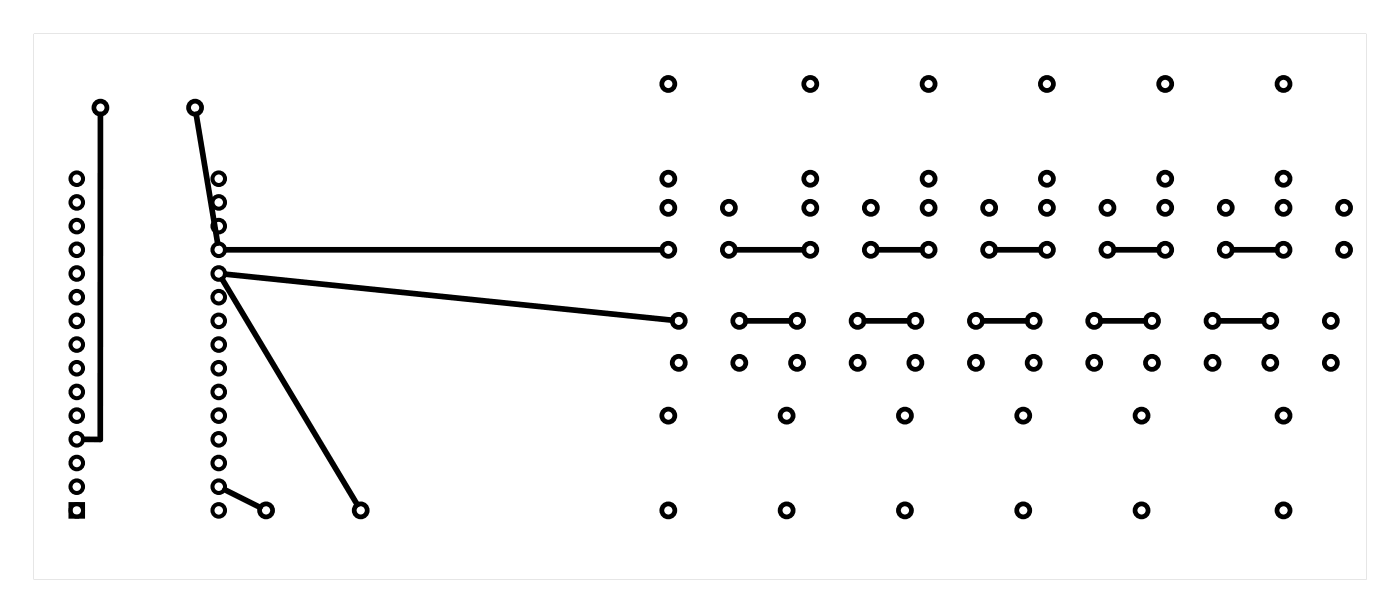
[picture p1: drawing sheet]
<svg xmlns="http://www.w3.org/2000/svg" width="150mm" height="66mm" viewBox="0 0 150 66" stroke-linecap="round" stroke-linejoin="round" font-family="sans-serif">
<path d="M3.6 3.6v58.5h143.1v-58.5zM3.6 3.6h143.1v58.5h-143.1z" fill="#000"/>
<g fill="none" stroke="#000" stroke-width=".51">
<circle cx="10.8" cy="11.5" r=".7"/>
<circle cx="20.9" cy="11.5" r=".7"/>
<circle cx="71.7" cy="19.2" r=".7"/>
<circle cx="71.7" cy="9" r=".7"/>
<circle cx="87" cy="19.2" r=".7"/>
<circle cx="87" cy="9" r=".7"/>
<circle cx="99.7" cy="19.2" r=".7"/>
<circle cx="99.7" cy="9" r=".7"/>
<circle cx="112.4" cy="19.2" r=".7"/>
<circle cx="112.4" cy="9" r=".7"/>
<circle cx="125.1" cy="19.2" r=".7"/>
<circle cx="125.1" cy="9" r=".7"/>
<circle cx="137.8" cy="19.2" r=".7"/>
<circle cx="137.8" cy="9" r=".7"/>
<circle cx="71.7" cy="22.3" r=".7"/>
<circle cx="71.7" cy="26.8" r=".7"/>
<circle cx="72.9" cy="34.4" r=".7"/>
<circle cx="72.9" cy="38.9" r=".7"/>
<circle cx="78.2" cy="22.3" r=".7"/>
<circle cx="78.2" cy="26.8" r=".7"/>
<circle cx="79.4" cy="34.4" r=".7"/>
<circle cx="79.4" cy="38.9" r=".7"/>
<circle cx="85.6" cy="34.4" r=".7"/>
<circle cx="85.6" cy="38.9" r=".7"/>
<circle cx="87" cy="22.3" r=".7"/>
<circle cx="87" cy="26.8" r=".7"/>
<circle cx="92.1" cy="34.4" r=".7"/>
<circle cx="92.1" cy="38.9" r=".7"/>
<circle cx="93.5" cy="22.3" r=".7"/>
<circle cx="93.5" cy="26.8" r=".7"/>
<circle cx="98.3" cy="34.4" r=".7"/>
<circle cx="98.3" cy="38.9" r=".7"/>
<circle cx="99.7" cy="22.3" r=".7"/>
<circle cx="99.7" cy="26.8" r=".7"/>
<circle cx="104.8" cy="34.4" r=".7"/>
<circle cx="104.8" cy="38.9" r=".7"/>
<circle cx="106.2" cy="22.3" r=".7"/>
<circle cx="106.2" cy="26.8" r=".7"/>
<circle cx="111" cy="34.4" r=".7"/>
<circle cx="111" cy="38.9" r=".7"/>
<circle cx="112.4" cy="22.3" r=".7"/>
<circle cx="112.4" cy="26.8" r=".7"/>
<circle cx="117.5" cy="34.4" r=".7"/>
<circle cx="117.5" cy="38.9" r=".7"/>
<circle cx="118.9" cy="22.3" r=".7"/>
<circle cx="118.9" cy="26.8" r=".7"/>
<circle cx="123.7" cy="34.4" r=".7"/>
<circle cx="123.7" cy="38.9" r=".7"/>
<circle cx="125.1" cy="22.3" r=".7"/>
<circle cx="125.1" cy="26.8" r=".7"/>
<circle cx="130.2" cy="34.4" r=".7"/>
<circle cx="130.2" cy="38.9" r=".7"/>
<circle cx="131.6" cy="22.3" r=".7"/>
<circle cx="131.6" cy="26.8" r=".7"/>
<circle cx="136.4" cy="34.4" r=".7"/>
<circle cx="136.4" cy="38.9" r=".7"/>
<circle cx="137.8" cy="22.3" r=".7"/>
<circle cx="137.8" cy="26.8" r=".7"/>
<circle cx="142.9" cy="34.4" r=".7"/>
<circle cx="142.9" cy="38.9" r=".7"/>
<circle cx="144.3" cy="22.3" r=".7"/>
<circle cx="144.3" cy="26.8" r=".7"/>
<circle cx="28.6" cy="54.7" r=".7"/>
<circle cx="38.7" cy="54.7" r=".7"/>
<circle cx="71.7" cy="54.7" r=".7"/>
<circle cx="71.7" cy="44.6" r=".7"/>
<circle cx="84.4" cy="54.7" r=".7"/>
<circle cx="84.4" cy="44.6" r=".7"/>
<circle cx="97.1" cy="54.7" r=".7"/>
<circle cx="97.1" cy="44.6" r=".7"/>
<circle cx="109.8" cy="54.7" r=".7"/>
<circle cx="109.8" cy="44.6" r=".7"/>
<circle cx="122.5" cy="54.7" r=".7"/>
<circle cx="122.5" cy="44.6" r=".7"/>
<circle cx="137.8" cy="54.7" r=".7"/>
<circle cx="137.8" cy="44.6" r=".7"/>
</g>
<g fill="none" stroke="#000" stroke-width=".43">
<path d="M7.6 54h1.3v1.4h-1.3z"/>
<circle cx="8.2" cy="19.2" r=".67"/>
<circle cx="23.5" cy="19.2" r=".67"/>
<circle cx="8.2" cy="31.9" r=".67"/>
<circle cx="8.2" cy="34.4" r=".67"/>
<circle cx="8.2" cy="21.7" r=".67"/>
<circle cx="8.2" cy="26.8" r=".67"/>
<circle cx="8.2" cy="24.2" r=".67"/>
<circle cx="8.2" cy="29.3" r=".67"/>
<circle cx="8.2" cy="36.9" r=".67"/>
<circle cx="8.2" cy="39.5" r=".67"/>
<circle cx="23.5" cy="34.4" r=".67"/>
<circle cx="23.5" cy="31.9" r=".67"/>
<circle cx="23.5" cy="29.3" r=".67"/>
<circle cx="23.5" cy="26.8" r=".67"/>
<circle cx="23.5" cy="21.7" r=".67"/>
<circle cx="23.5" cy="24.2" r=".67"/>
<circle cx="23.5" cy="36.9" r=".67"/>
<circle cx="23.5" cy="39.5" r=".67"/>
<circle cx="8.2" cy="54.7" r=".67"/>
<circle cx="8.2" cy="47.1" r=".67"/>
<circle cx="8.2" cy="42" r=".67"/>
<circle cx="8.2" cy="44.6" r=".67"/>
<circle cx="8.2" cy="49.6" r=".67"/>
<circle cx="8.2" cy="52.2" r=".67"/>
<circle cx="23.5" cy="54.7" r=".67"/>
<circle cx="23.5" cy="44.6" r=".67"/>
<circle cx="23.5" cy="47.1" r=".67"/>
<circle cx="23.5" cy="42" r=".67"/>
<circle cx="23.5" cy="49.6" r=".67"/>
<circle cx="23.5" cy="52.2" r=".67"/>
</g>
<g fill="none" stroke="#000" stroke-width=".61">
<path d="M10.8 12.3v34.8h-1.8M21.1 12.3l2.3 13.8M23.9 30l14.4 24.1M24.2 29.4l47.9 4.9M24.2 26.8h46.8M79 26.8h7.3M80.1 34.4h4.7M92.8 34.4h4.7M94.2 26.8h4.8M105.5 34.4h4.7M106.9 26.8h4.8M118.2 34.4h4.7"/>
<path d="M119.6 26.8h4.8M130.9 34.4h4.7M132.3 26.8h4.8M24.1 52.5l3.8 1.9"/>
</g>
</svg>
